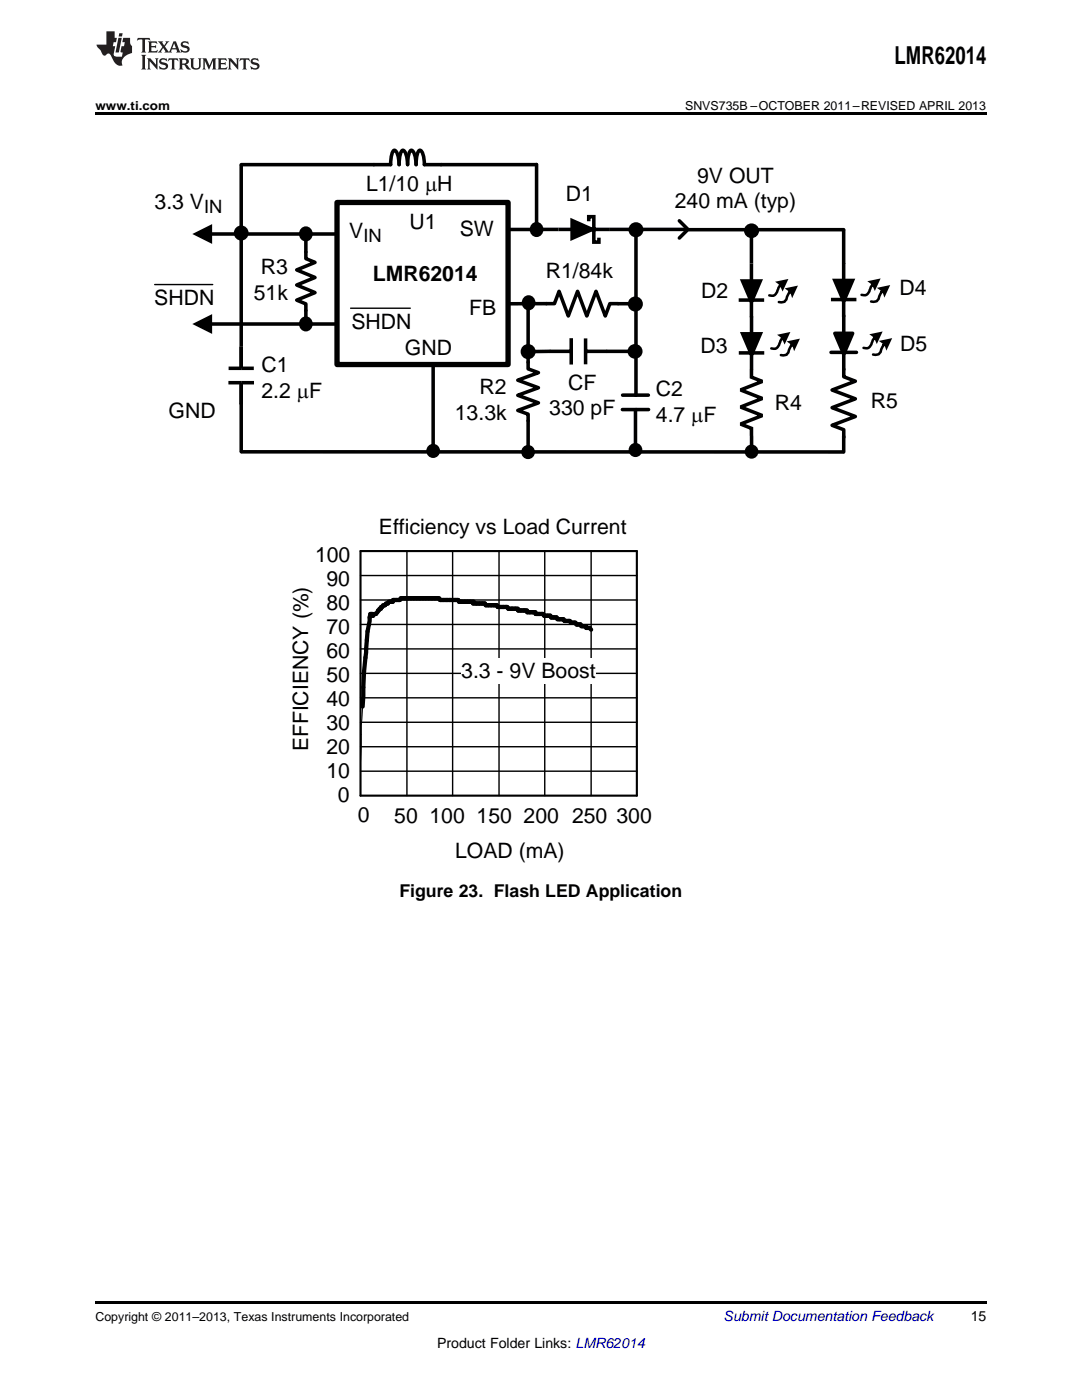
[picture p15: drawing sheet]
<svg xmlns="http://www.w3.org/2000/svg" width="216mm" height="279mm" viewBox="0 0 216 279" stroke-linecap="round" stroke-linejoin="round" font-family="sans-serif">
<defs><g id="words">
<text font-size="4.9" x="178.5" y="12.8">LMR62014</text>
<g font-size="4.2">
<text x="30.8" y="41.7">3.3 V</text>
<text x="73" y="38.1">L1/10 PH</text>
<text x="112.9" y="40.1">D1</text>
<text x="134.6" y="41.6">240 mA (typ)</text>
<text x="139.1" y="36.5">9V OUT</text>
<text x="69.7" y="47.5">V</text>
<text x="81.7" y="45.7">U1</text>
<text x="91.8" y="47.1">SW</text>
<text x="50.6" y="59.8">51k</text>
<text x="52" y="54.7">R3</text>
<text x="74.4" y="56.1">LMR62014</text>
<text x="108.9" y="55.4">R1/84k</text>
<text x="139.9" y="59.5">D2</text>
<text x="179.5" y="58.9">D4</text>
<text x="30.8" y="60.9">SHDN</text>
<text x="70.1" y="65.6">SHDN</text>
<text x="93.6" y="62.8">FB</text>
<text x="80.8" y="70.9">GND</text>
<text x="139.8" y="70.5">D3</text>
<text x="179.6" y="70">D5</text>
<text x="52.2" y="74.3">C1</text>
<text x="113.4" y="77.8">CF</text>
<text x="33.6" y="83.4">GND</text>
<text x="52.2" y="79.4">2.2 PF</text>
<text x="90.8" y="83.8">13.3k</text>
<text x="95.7" y="78.7">R2</text>
<text x="109.6" y="82.9">330 pF</text>
<text x="130.9" y="79.1">C2</text>
<text x="154.6" y="81.8">R4</text>
<text x="173.8" y="81.5">R5</text>
<text x="130.9" y="84.2">4.7 PF</text>
<text x="75.6" y="106.5">Efficiency vs Load Current</text>
<text x="62.9" y="112.1">100</text>
<text x="65.1" y="117">90</text>
<text x="65.1" y="121.6">80</text>
<text x="65.1" y="131.2">60</text>
<text x="65.1" y="126.6">70</text>
<text x="65.1" y="136.2">50</text>
<text x="92" y="135.2">3.3 - 9V Boost</text>
<text x="65.1" y="140.8">40</text>
<text x="61.5" y="150" transform="rotate(-90 61.5 150)">EFFICIENCY (%)</text>
<text x="65.1" y="145.8">30</text>
<text x="65.1" y="155.3">10</text>
<text x="65.1" y="150.4">20</text>
<text x="67.4" y="160">0</text>
<text x="71.4" y="164.1">0</text>
<text x="78.7" y="164.2">50</text>
<text x="85.7" y="164.3">100</text>
<text x="95.1" y="164.2">150</text>
<text x="104.5" y="164.2">200</text>
<text x="114.1" y="164.3">250</text>
<text x="123" y="164.3">300</text>
<text x="90.8" y="171.2">LOAD (mA)</text>
</g>
<g font-size="3.7">
<text x="40.7" y="42.4">IN</text>
<text x="72.5" y="48.3">IN</text>
</g>
<text font-size="3.5" x="79.7" y="179">Figure 23. Flash LED Application</text>
<text font-size="2.8" fill="#0000c8" x="144.4" y="263.6">Submit Documentation Feedback</text>
<g font-size="2.8">
<text x="193.7" y="263.6">15</text>
<text x="87.2" y="269">Product Folder Links: LMR62014</text>
</g>
<g font-size="2.5">
<text x="19" y="21.9">www.ti.com</text>
<text x="136.7" y="21.9">SNVS735B –OCTOBER 2011–REVISED APRIL 2013</text>
<text x="19" y="263.6">Copyright © 2011–2013, Texas Instruments Incorporated</text>
</g>
</g></defs>
<path d="M19 259.7h177.8v.5h-177.8z" fill="#000"/>
<g fill="none" stroke="#000" stroke-width=".28">
<path d="M71.9 119.7h55.2M71.9 114.9h55.2M81.2 110v48.8M90.3 110v48.8M99.6 110v48.8M108.7 110v48.8M118 110v48.8M71.9 139.3h55.2M71.9 134.4h55.2M71.9 129.5h55.2M71.9 124.6h55.2M71.9 153.9h55.2"/>
<path d="M71.9 149h55.2M71.9 144.1h55.2"/>
</g>
<path d="M71.9 110h55.2v48.8h-55.2z" fill="none" stroke="#000" stroke-width=".42"/>
<path d="M72.4 141l-.3 3.8-.2 14" fill="none" stroke="#000" stroke-width=".2"/>
<path d="M118 125.7l-.3-.4h-.7v-.3h-1l-.1-.4h-.9l-.1-.3h-1l-.2-.4h-1.1l-.1-.3h-1.3l-.1-.4h-1.1l-.2-.3h-1.2l-.2-.4h-1.5v-.3h-1.7v-.4h-1.8v-.3h-2l-.1-.4h-2l-.1-.3h-2.3l-.1-.4h-2.1l-.2-.3h-.1v.3l-.2-.3h-2.6l-.2-.4h-3.6l-.2-.3h-7.7l-.1 .3h-1.4v.4h-.9l-.1 .3h-.4l-.2 .4h-.4l-.1 .3h-.3v.4h-.3l-.7 1h-.4l-.1 .4h-.2v-.4h-.4l-.1 1.4a24 24 0 0 0-.7 6.3l-.5 3.8-.2 7" fill="none" stroke="#000" stroke-width=".85"/>
<path d="M92 131.4h26.9v5.1h-26.9z" fill-rule="evenodd" fill="#fff"/>
<g fill="none" stroke="#000" stroke-width=".71">
<path d="M48.1 32.9h29.8l.1-1.5a1.62 1.62 0 0 1 .7-1.4 .93 .93 0 0 1 .6 .8l.3 2.1 .1-1.5a1.59 1.59 0 0 1 .7-1.4 3.2 3.2 0 0 1 .9 2.9l.1-1.5a1.59 1.59 0 0 1 .7-1.4 3.2 3.2 0 0 1 .9 2.9l.1-1.5a1.59 1.59 0 0 1 .7-1.4 3 3 0 0 1 .9 2.9h22.3M107.1 32.8v13M61 46.7v4.9l1.9 .8-3.7 1.5 3.7 1.5-3.7 1.5 3.7 1.5-3.7 1.5 1.8 .7v4M126.9 45.9v33M135.6 44.1l1.7 1.7-1.7 1.7M137.5 45.8h30.8M168.3 45.9v6.6M86.4 72.7v17.3M105.4 60.7v12.9l2 .8-4.1 1.5 4.1 1.5-4.1 1.5 4.1 1.5-4.1 1.5 2.1 .8v7.2M109.7 70.1l-4.3 .1M121.1 70.1h5.6M123.3 60.6h-1.6l-.9 2.5-1.9-5-1.8 5-1.9-5-1.8 5-1.8-5-1 2.5h-8.8"/>
<path d="M123.4 60.6h3.1M124.2 78.9h5.2M165.8 70.3h5.1M166.6 66.5h3.5l-1.7 4.2zM168.4 73.7v1.5l2.3 .9-4.7 1.7 4.7 1.8-4.7 1.8 4.7 1.7-4.7 1.8 2.4 .9v1.5M168.4 63v10.8M48.1 80.7v9.4M48.2 90.2h120.1M124.2 81.7h5.2M126.8 82v7.8M150 87v3.1M168.4 87.1v3.1"/>
</g>
<path d="M67.2 40.4h34.2v32.3h-34.2z" fill="none" stroke="#000" stroke-width="1.1"/>
<path d="M30.9 56.8h11.5M70 61.5h11.9" fill="none" stroke="#000" stroke-width=".28"/>
<path d="M155.9 56.9l-.3 .1-.5 1a1.16 1.16 0 0 1-1.6 .9M157.8 58.2l-.3 .2-.5 .8a1.11 1.11 0 0 1-1.6 1.1M174.3 56.8l-.3 .1-.5 1a1.16 1.16 0 0 1-1.6 .9M176.2 58.1l-.3 .2-.4 .8a1.12 1.12 0 0 1-1.7 1.1M109 60.6h-7.6M156.3 67.4l-.3 .2-.5 1a1.16 1.16 0 0 1-1.6 .9M158.2 68.8l-.4 .2-.4 .8a1.11 1.11 0 0 1-1.6 1.1M174.7 67.3l-.3 .2-.5 1a1.16 1.16 0 0 1-1.6 .9M176.6 68.7l-.3 .2-.5 .8a1.12 1.12 0 0 1-1.6 1.1" fill="none" stroke="#000" stroke-width=".51"/>
<g fill="#000">
<path d="M38.4 46.7l3.9-2v4zM114.2 44l4 1.8-4 1.8zM148.2 56.1h3.5l-1.8 4.1zM166.6 56h3.5l-1.8 4.1zM38.4 64.7l3.9-2v3.9zM148.2 66.6h3.5l-1.7 4.2zM166.6 66.5h3.5l-1.7 4.2z"/>
<path d="M60.4 45.8a1.07 1.07 0 0 1 1.6 .9 1.07 1.07 0 0 1-1.6 .9 1.24 1.24 0 0 1 0-1.8z" fill-rule="evenodd"/>
<path d="M106.5 44.9a1.08 1.08 0 0 1 1.6 .9 1.08 1.08 0 0 1-1.6 .9 1.25 1.25 0 0 1 0-1.8z" fill-rule="evenodd"/>
<path d="M154.7 56.2l2.6-.5-1.1 2.5-.9-1.5z" fill-rule="evenodd"/>
<path d="M156.6 57.6l2.6-.6-1.1 2.5-.3-.8z" fill-rule="evenodd"/>
<path d="M173.1 56.1l2.6-.5-1.1 2.5-.9-1.5z" fill-rule="evenodd"/>
<path d="M175 57.4l2.6-.5-1.1 2.5-.3-.8z" fill-rule="evenodd"/>
<path d="M60.4 63.7a1.07 1.07 0 0 1 1.6 .9 1.07 1.07 0 0 1-1.6 1 1.24 1.24 0 0 1 0-1.9z" fill-rule="evenodd"/>
<path d="M104.9 59.5a1.08 1.08 0 0 1 1.6 .9 1.08 1.08 0 0 1-1.6 1 1.25 1.25 0 0 1 0-1.9z" fill-rule="evenodd"/>
<path d="M155.1 66.8l2.6-.5-1.1 2.5-.9-1.5z" fill-rule="evenodd"/>
<path d="M157 68.1l2.6-.5-1.1 2.5-.3-.8z" fill-rule="evenodd"/>
<path d="M173.5 66.7l2.6-.5-1.1 2.5-.9-1.5z" fill-rule="evenodd"/>
<path d="M175.4 68l2.6-.5-1.1 2.5-.3-.8z" fill-rule="evenodd"/>
<circle cx="48.1" cy="46.5" r="1.14"/>
<circle cx="126.9" cy="45.9" r="1.15"/>
<circle cx="150" cy="46.1" r="1.13"/>
<circle cx="105.4" cy="70.2" r="1.15"/>
<circle cx="126.7" cy="70.1" r="1.13"/>
<circle cx="126.8" cy="60.7" r="1.15"/>
<circle cx="86.4" cy="90" r="1.04"/>
<circle cx="105.4" cy="90.2" r="1.04"/>
<circle cx="126.8" cy="89.8" r="1.04"/>
<circle cx="149.9" cy="90.1" r="1.04"/>
</g>
<g fill="none" stroke="#000" stroke-width=".71" stroke-linecap="butt">
<path d="M48.1 32.9v40.6M41.8 46.7h25.1M60.4 45.8a1.07 1.07 0 0 1 1.6 .9 1.07 1.07 0 0 1-1.6 .9 1.24 1.24 0 0 1 0-1.8zM101.4 45.8h6.3M104.9 59.5a1.08 1.08 0 0 1 1.6 .9 1.08 1.08 0 0 1-1.6 1 1.25 1.25 0 0 1 0-1.9zM106.5 44.9a1.08 1.08 0 0 1 1.6 .9 1.08 1.08 0 0 1-1.6 .9 1.25 1.25 0 0 1 0-1.8zM107.8 45.8h29.5M114.2 44l4 1.8-4 1.8zM117.5 44.2v-1h1v5.1h1v-.9M147.4 59.9h5.1M148.2 56.1h3.5l-1.8 4.1zM149.9 46.3l.1 27.6"/>
<path d="M165.8 59.8h5.1M166.6 56h3.5l-1.8 4.1zM168.3 52.5v10.7M41.8 64.7h25.1M45.6 76.4h5.1M45.6 73.5h5M48.1 76.4v4.3M60.4 63.7a1.07 1.07 0 0 1 1.6 .9 1.07 1.07 0 0 1-1.6 1 1.24 1.24 0 0 1 0-1.9zM109.7 70.1h4M114 67.5v5.2M116.8 67.5v5.2M116.8 70.1h4.3"/>
<path d="M147.4 70.4h5.1M148.2 66.6h3.5l-1.7 4.2zM149.9 73.8v1.5l2.2 .8-4.3 1.7 4.3 1.7-4.3 1.7 4.3 1.7-4.3 1.7 2.1 .9v1.5"/>
<circle cx="48.1" cy="46.5" r="1.14"/>
<circle cx="126.9" cy="45.9" r="1.15"/>
<circle cx="150" cy="46.1" r="1.13"/>
<circle cx="105.4" cy="70.2" r="1.15"/>
<circle cx="126.7" cy="70.1" r="1.13"/>
<circle cx="126.8" cy="60.7" r="1.15"/>
<circle cx="86.4" cy="90" r="1.04"/>
<circle cx="105.4" cy="90.2" r="1.04"/>
<circle cx="126.8" cy="89.8" r="1.04"/>
<circle cx="149.9" cy="90.1" r="1.04"/>
</g>
<path d="M19 22.5h177.8v.5h-177.8z" fill="#000"/>
<g fill="#231f20">
<path d="M27.5 7.6l-.1 .5 .4-.2h.6v.1v2.1l-.2 .4h1l-.3-.4v-2.1l.1-.1h.5l.5 .2-.2-.5zM29.5 8.3l.2 .3v1.5l-.2 .4h1.8l.2-.6a1.04 1.04 0 0 1-1.3 .2v-.7h.6l.3 .2v-.6l-.3 .2h-.6v-.6l.8-.1 .4 .3-.2-.5zM31.5 8.3l.9 1.1-.9 1.1h.8l-.2-.2 .5-.7 .4 .7-.2 .2h1.5l-.1-.2 .1-.4h.9l.1 .4-.2 .2h1l-.3-.3-.7-1.9h-.5l-.9 2-.8-1 .9-1h-.8l.1 .3-.3 .5-.4-.6 .2-.2zM34.7 8.6l.4 1h-.7zM36.3 8.4a.63 .63 0 0 0-.2 .7 .63 .63 0 0 0 .6 .4l.6 .2 .1 .2a.75 .75 0 0 1-.7 .4 .75 .75 0 0 1-.6-.5l.1 .7 .1-.1a1.11 1.11 0 0 0 1.5-.6 1.13 1.13 0 0 0-1.2-.8l-.1-.4a1.04 1.04 0 0 1 1.2 .2l-.2-.5-.1 .1-.5-.2zM28.2 10.9l.2 .4v2.2l-.2 .4h1l-.3-.4v-2.2l.3-.4zM29.3 11.6l.3 .4v1.5l-.3 .4h.8l-.2-.4v-1.3l1.5 1.7v-1.9l.2-.4h-.7l.2 .4v.9l-1.1-1.3zM32 11.8a.62 .62 0 0 0-.2 .7 .62 .62 0 0 0 .6 .4l.6 .1 .1 .3a.76 .76 0 0 1-.7 .3 .76 .76 0 0 1-.6-.4l.1 .7 .1-.1a1.11 1.11 0 0 0 1.5-.6 1.13 1.13 0 0 0-1.2-.8l-.1-.4a1.04 1.04 0 0 1 1.2 .2l-.2-.6-.1 .1-.5-.1zM33.7 11.6l-.2 .6a.61 .61 0 0 1 .8-.3v1.6l-.2 .4h.9l-.2-.4v-1.6a.63 .63 0 0 1 .8 .3l-.2-.6zM35.6 11.6l.3 .4v1.5l-.3 .4h1l-.2-.2v-.8l.5 .2a.76 .76 0 0 0 1.2 .7l-1-1a.58 .58 0 0 0 .6-.5 .58 .58 0 0 0-.5-.6zM36.4 11.9h.1a.45 .45 0 0 1 .5 .1 .45 .45 0 0 1 .1 .5l-.7 .2zM37.9 11.6l.2 .2a2.17 2.17 0 0 0 .3 1.9 .99 .99 0 0 0 1.6-.6v-1.1l.2-.4h-.7l.2 .2a1.92 1.92 0 0 1-.2 1.8 .6 .6 0 0 1-.9-.5v-1.1l.2-.4zM40.4 11.6l.2 .4v1.5l-.2 .4h.7l-.2-.4v-1.4l.8 1.8 .8-1.8v1.4l-.2 .4h.9l-.2-.4v-1.5l.2-.4h-.8l-.6 1.5-.6-1.5zM43.4 11.6l.2 .4v1.5l-.2 .4h1.8l.2-.6a1.04 1.04 0 0 1-1.3 .1v-.6h.5l.4 .2v-.6l-.4 .2h-.5v-.7h.8l.3 .3-.1-.6zM45.5 11.6l.2 .4v1.5l-.2 .4h.7l-.2-.4v-1.3l1.5 1.7v-1.9l.2-.4h-.7l.2 .4v.9l-1.1-1.3zM47.9 11.6l-.1 .6a.61 .61 0 0 1 .8-.3v1.6l-.3 .4h1l-.3-.4 .1-1.6a.63 .63 0 0 1 .7 .3l-.1-.6zM50.2 11.8a.62 .62 0 0 0-.2 .7 .62 .62 0 0 0 .6 .4l.6 .1 .2 .3a.76 .76 0 0 1-.8 .3 .76 .76 0 0 1-.6-.4l.1 .7 .2-.1a1.11 1.11 0 0 0 1.5-.6 1.13 1.13 0 0 0-1.3-.8l-.1-.4a1.04 1.04 0 0 1 1.2 .2l-.1-.6-.2 .1-.5-.1z"/>
<path d="M21.2 6.3v2.6h-1.9l.1 .4 .7 .9a.91 .91 0 0 0 1 .8 .56 .56 0 0 1 .5-.3 .56 .56 0 0 1 .5 .3l.4 .8a1.53 1.53 0 0 0 1.9 1.2 1.54 1.54 0 0 1 1-2.1l.9-.3v-1.4a1.52 1.52 0 0 1-.3-1.6h-1.4l-.2 .8h.5l-.2 .8h-.4l-.2 1v.2l.4 .1-.2 .8a1.93 1.93 0 0 1-1.6-.3l.3-1.8h-.5l.2-.8h.4l.2-.8h-.4v-1.3zM23.6 7.6l-.6 2.9h.7l.6-2.9zM23.8 6.6l-.1 .7h.6l.2-.7z"/>
</g>
<use href="#words"/>
</svg>
